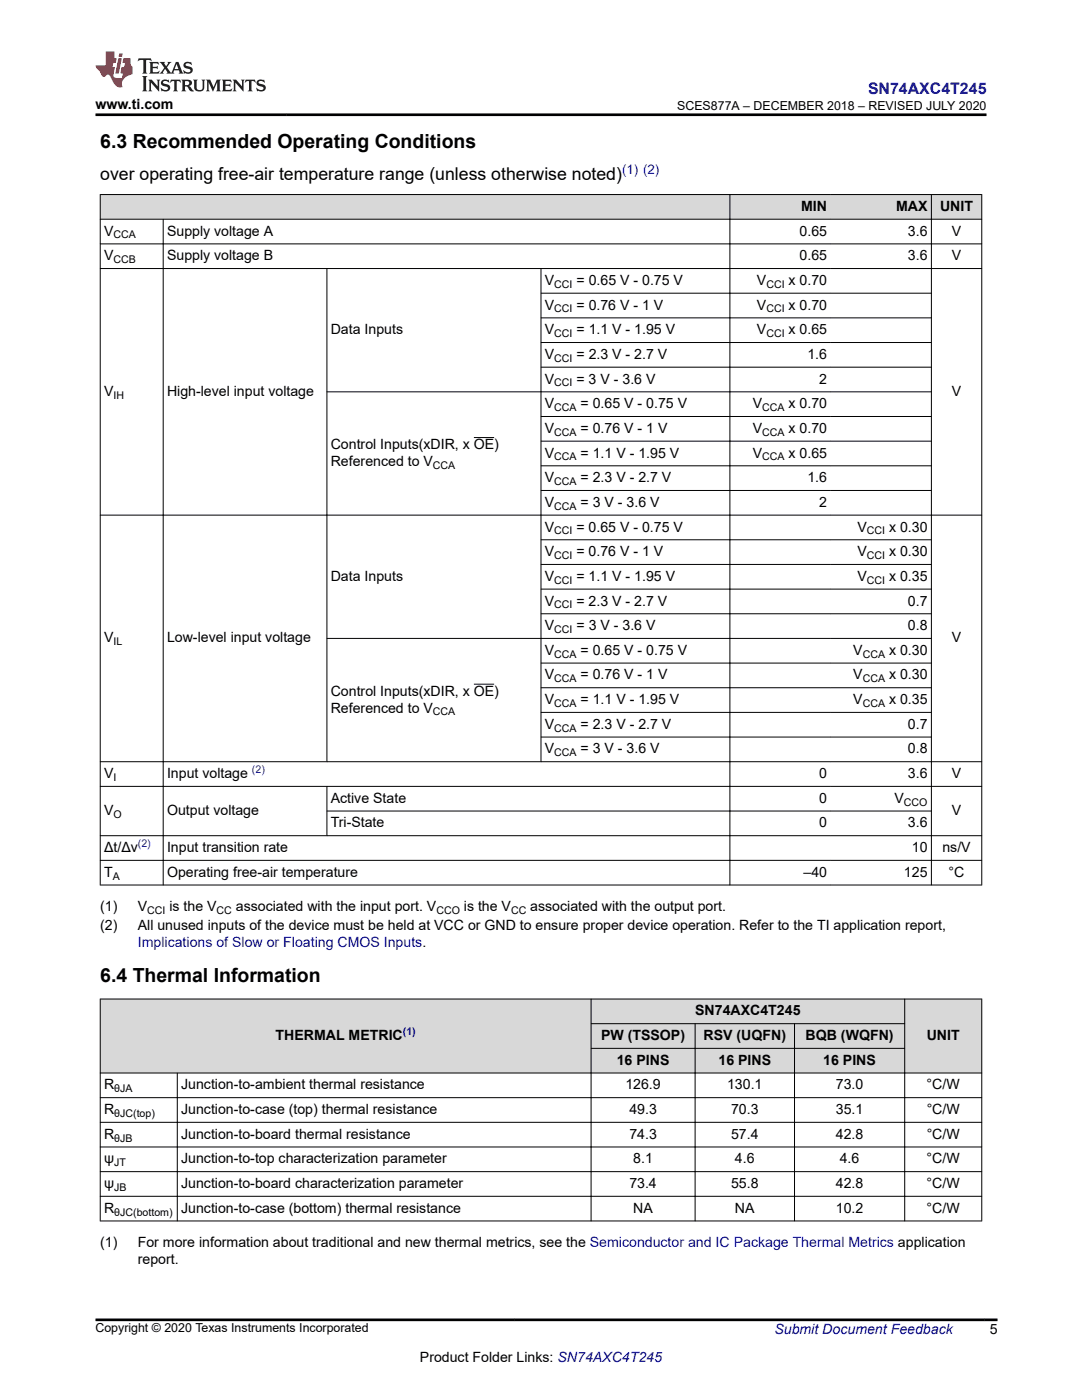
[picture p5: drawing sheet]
<svg xmlns="http://www.w3.org/2000/svg" width="216mm" height="279mm" viewBox="0 0 216 279" stroke-linecap="round" stroke-linejoin="round" font-family="sans-serif">
<defs><g id="words">
<g font-size="3.9">
<text x="20" y="29.5">6.3 Recommended Operating Conditions</text>
<text x="20" y="196.1">6.4 Thermal Information</text>
</g>
<text font-size="3.5" x="20" y="36">over operating free-air temperature range (unless otherwise noted)</text>
<text font-size="3.2" fill="#00f" x="173.2" y="18.7">SN74AXC4T245</text>
<g font-size="2.8">
<text x="19.1" y="21.8">www.ti.com</text>
<text x="20.8" y="47">V</text>
<text x="33.3" y="47">Supply voltage A</text>
<text x="159.5" y="47">0.65</text>
<text x="159.9" y="42.1">MIN</text>
<text x="178.8" y="42.1">MAX</text>
<text x="181.2" y="47">3.6</text>
<text x="187.6" y="42.1">UNIT</text>
<text x="189.9" y="47">V</text>
<text x="20.8" y="51.9">V</text>
<text x="33.3" y="51.9">Supply voltage B</text>
<text x="159.5" y="51.9">0.65</text>
<text x="181.2" y="51.9">3.6</text>
<text x="189.9" y="51.9">V</text>
<text x="108.7" y="56.9">V</text>
<text x="115" y="56.9">= 0.65 V - 0.75 V</text>
<text x="151" y="56.9">V</text>
<text x="157.4" y="56.9">x 0.70</text>
<text x="108.7" y="61.8">V</text>
<text x="115" y="61.8">= 0.76 V - 1 V</text>
<text x="151" y="61.8">V</text>
<text x="157.4" y="61.8">x 0.70</text>
<text x="66" y="66.7">Data Inputs</text>
<text x="108.7" y="66.7">V</text>
<text x="108.7" y="71.6">V</text>
<text x="115" y="66.7">= 1.1 V - 1.95 V</text>
<text x="115" y="71.6">= 2.3 V - 2.7 V</text>
<text x="151" y="66.7">V</text>
<text x="157.4" y="66.7">x 0.65</text>
<text x="161.1" y="71.6">1.6</text>
<text x="108.7" y="76.6">V</text>
<text x="115" y="76.6">= 3 V - 3.6 V</text>
<text x="163.5" y="76.6">2</text>
<text x="20.8" y="79">V</text>
<text x="33.3" y="79">High-level input voltage</text>
<text x="108.7" y="81.5">V</text>
<text x="115.9" y="81.5">= 0.65 V - 0.75 V</text>
<text x="150.2" y="81.5">V</text>
<text x="157.4" y="81.5">x 0.70</text>
<text x="189.9" y="79">V</text>
<text x="66" y="89.6">Control Inputs(xDIR, x OE)</text>
<text x="108.7" y="86.4">V</text>
<text x="115.9" y="86.4">= 0.76 V - 1 V</text>
<text x="150.2" y="86.4">V</text>
<text x="157.4" y="86.4">x 0.70</text>
<text x="66" y="93">Referenced to V</text>
<text x="108.7" y="91.3">V</text>
<text x="115.9" y="91.3">= 1.1 V - 1.95 V</text>
<text x="150.2" y="91.3">V</text>
<text x="157.4" y="91.3">x 0.65</text>
<text x="108.7" y="96.2">V</text>
<text x="108.7" y="101.2">V</text>
<text x="115.9" y="101.2">= 3 V - 3.6 V</text>
<text x="115.9" y="96.2">= 2.3 V - 2.7 V</text>
<text x="161.1" y="96.2">1.6</text>
<text x="163.5" y="101.2">2</text>
<text x="108.7" y="106.1">V</text>
<text x="115" y="106.1">= 0.65 V - 0.75 V</text>
<text x="171.1" y="106.1">V</text>
<text x="177.4" y="106.1">x 0.30</text>
<text x="108.7" y="111">V</text>
<text x="115" y="111">= 0.76 V - 1 V</text>
<text x="171.1" y="111">V</text>
<text x="177.4" y="111">x 0.30</text>
<text x="66" y="115.9">Data Inputs</text>
<text x="108.7" y="115.9">V</text>
<text x="115" y="115.9">= 1.1 V - 1.95 V</text>
<text x="171.1" y="115.9">V</text>
<text x="177.4" y="115.9">x 0.35</text>
<text x="108.7" y="120.8">V</text>
<text x="108.7" y="125.8">V</text>
<text x="115" y="120.8">= 2.3 V - 2.7 V</text>
<text x="115" y="125.8">= 3 V - 3.6 V</text>
<text x="181.2" y="125.8">0.8</text>
<text x="181.2" y="120.8">0.7</text>
<text x="20.8" y="128.2">V</text>
<text x="33.3" y="128.2">Low-level input voltage</text>
<text x="108.7" y="130.7">V</text>
<text x="115.9" y="130.7">= 0.65 V - 0.75 V</text>
<text x="170.3" y="130.7">V</text>
<text x="177.4" y="130.7">x 0.30</text>
<text x="189.9" y="128.2">V</text>
<text x="108.7" y="135.6">V</text>
<text x="115.9" y="135.6">= 0.76 V - 1 V</text>
<text x="170.3" y="135.6">V</text>
<text x="177.4" y="135.6">x 0.30</text>
<text x="66" y="138.8">Control Inputs(xDIR, x OE)</text>
<text x="66" y="142.2">Referenced to V</text>
<text x="108.7" y="140.5">V</text>
<text x="115.9" y="140.5">= 1.1 V - 1.95 V</text>
<text x="170.3" y="140.5">V</text>
<text x="177.4" y="140.5">x 0.35</text>
<text x="108.7" y="145.4">V</text>
<text x="115.9" y="145.4">= 2.3 V - 2.7 V</text>
<text x="181.2" y="145.4">0.7</text>
<text x="20.8" y="155.3">V</text>
<text x="33.3" y="155.3">Input voltage</text>
<text x="108.7" y="150.4">V</text>
<text x="115.9" y="150.4">= 3 V - 3.6 V</text>
<text x="163.5" y="155.3">0</text>
<text x="181.2" y="150.4">0.8</text>
<text x="181.2" y="155.3">3.6</text>
<text x="189.9" y="155.3">V</text>
<text x="66" y="160.2">Active State</text>
<text x="163.5" y="160.2">0</text>
<text x="178.5" y="160.2">V</text>
<text x="20.8" y="162.7">V</text>
<text x="33.3" y="162.7">Output voltage</text>
<text x="66" y="165.1">Tri-State</text>
<text x="163.5" y="165.1">0</text>
<text x="181.2" y="165.1">3.6</text>
<text x="189.9" y="162.7">V</text>
<text x="20.8" y="170.1">Δt/Δv</text>
<text x="33.3" y="170.1">Input transition rate</text>
<text x="181.9" y="170.1">10</text>
<text x="188" y="170.1">ns/V</text>
<text x="20.8" y="175">T</text>
<text x="33.3" y="175">Operating free-air temperature</text>
<text x="160.3" y="175">–40</text>
<text x="180.4" y="175">125</text>
<text x="189.3" y="175">°C</text>
<text x="20" y="185.7">(2)</text>
<text x="20" y="181.8">(1)</text>
<text x="27.5" y="181.8">V</text>
<text x="27.5" y="185.7">All unused inputs of the device must be held at VCC or GND to ensure proper device operation. Refer to the TI application report,</text>
<text x="33.8" y="181.8">is the V</text>
<text x="47.1" y="181.8">associated with the input port. V</text>
<text x="92.6" y="181.8">is the V</text>
<text x="105.8" y="181.8">associated with the output port.</text>
<text x="138.7" y="202.7">SN74AXC4T245</text>
<text x="55" y="207.6">THERMAL METRIC</text>
<text x="119.9" y="207.6">PW (TSSOP)</text>
<text x="140.4" y="207.6">RSV (UQFN)</text>
<text x="160.8" y="207.6">BQB (WQFN)</text>
<text x="184.9" y="207.6">UNIT</text>
<text x="123.1" y="212.5">16 PINS</text>
<text x="143.4" y="212.5">16 PINS</text>
<text x="164.3" y="212.5">16 PINS</text>
<text x="20.8" y="217.4">R</text>
<text x="36.1" y="217.4">Junction-to-ambient thermal resistance</text>
<text x="124.8" y="217.4">126.9</text>
<text x="145.1" y="217.4">130.1</text>
<text x="166.8" y="217.4">73.0</text>
<text x="184.9" y="217.4">°C/W</text>
<text x="20.8" y="227.3">R</text>
<text x="20.8" y="222.3">R</text>
<text x="36.1" y="227.3">Junction-to-board thermal resistance</text>
<text x="36.1" y="222.3">Junction-to-case (top) thermal resistance</text>
<text x="125.6" y="227.3">74.3</text>
<text x="125.6" y="222.3">49.3</text>
<text x="145.9" y="222.3">70.3</text>
<text x="145.9" y="227.3">57.4</text>
<text x="166.8" y="222.3">35.1</text>
<text x="166.8" y="227.3">42.8</text>
<text x="184.9" y="222.3">°C/W</text>
<text x="184.9" y="227.3">°C/W</text>
<text x="20.8" y="232.2">ψ</text>
<text x="36.1" y="232.2">Junction-to-top characterization parameter</text>
<text x="126.4" y="232.2">8.1</text>
<text x="146.7" y="232.2">4.6</text>
<text x="167.6" y="232.2">4.6</text>
<text x="184.9" y="232.2">°C/W</text>
<text x="20.8" y="237.1">ψ</text>
<text x="36.1" y="237.1">Junction-to-board characterization parameter</text>
<text x="125.6" y="237.1">73.4</text>
<text x="145.9" y="237.1">55.8</text>
<text x="166.8" y="237.1">42.8</text>
<text x="184.9" y="237.1">°C/W</text>
<text x="20.8" y="242">R</text>
<text x="36.1" y="242">Junction-to-case (bottom) thermal resistance</text>
<text x="126.4" y="242">NA</text>
<text x="146.7" y="242">NA</text>
<text x="166.8" y="242">10.2</text>
<text x="184.9" y="242">°C/W</text>
<text x="20" y="248.8">(1)</text>
<text x="27.5" y="248.8">For more information about traditional and new thermal metrics, see the Semiconductor and IC Package Thermal Metrics application</text>
<text x="27.5" y="252.2">report.</text>
<text x="197.5" y="266.1">5</text>
<text x="83.8" y="271.7">Product Folder Links: SN74AXC4T245</text>
</g>
<g font-size="2.8" fill="#00f">
<text x="27.5" y="189.1">Implications of Slow or Floating CMOS Inputs.</text>
<text x="154.5" y="266.2">Submit Document Feedback</text>
</g>
<text font-size="2.6" fill="#00f" x="124.1" y="34.8">(1) (2)</text>
<g font-size="2.5">
<text x="135.1" y="21.9">SCES877A – DECEMBER 2018 – REVISED JULY 2020</text>
<text x="19.1" y="265.9">Copyright © 2020 Texas Instruments Incorporated</text>
</g>
<g font-size="2.1">
<text x="22.6" y="47.6">CCA</text>
<text x="22.7" y="52.5">CCB</text>
<text x="110.6" y="57.4">CCI</text>
<text x="152.9" y="57.4">CCI</text>
<text x="110.6" y="62.4">CCI</text>
<text x="152.9" y="62.4">CCI</text>
<text x="110.6" y="67.3">CCI</text>
<text x="152.9" y="67.3">CCI</text>
<text x="110.6" y="77.1">CCI</text>
<text x="110.6" y="72.2">CCI</text>
<text x="22.7" y="79.6">IH</text>
<text x="110.6" y="82">CCA</text>
<text x="152.1" y="82">CCA</text>
<text x="110.6" y="87">CCA</text>
<text x="152.1" y="87">CCA</text>
<text x="86.4" y="93.6">CCA</text>
<text x="110.6" y="91.9">CCA</text>
<text x="152.1" y="91.9">CCA</text>
<text x="110.6" y="101.7">CCA</text>
<text x="110.6" y="96.8">CCA</text>
<text x="110.6" y="106.6">CCI</text>
<text x="173" y="106.6">CCI</text>
<text x="110.6" y="111.6">CCI</text>
<text x="173" y="111.6">CCI</text>
<text x="110.6" y="116.5">CCI</text>
<text x="173" y="116.5">CCI</text>
<text x="110.6" y="121.4">CCI</text>
<text x="22.6" y="128.8">IL</text>
<text x="110.6" y="131.2">CCA</text>
<text x="110.6" y="126.3">CCI</text>
<text x="172.1" y="131.2">CCA</text>
<text x="110.6" y="136.2">CCA</text>
<text x="172.1" y="136.2">CCA</text>
<text x="86.4" y="142.8">CCA</text>
<text x="110.6" y="141.1">CCA</text>
<text x="172.1" y="141.1">CCA</text>
<text x="110.6" y="146">CCA</text>
<text x="22.6" y="155.9">I</text>
<text x="110.6" y="150.9">CCA</text>
<text x="180.4" y="160.8">CCO</text>
<text x="22.6" y="163.2">O</text>
<text x="22.5" y="175.5">A</text>
<text x="29.4" y="182.3">CCI</text>
<text x="43.2" y="182.3">CC</text>
<text x="87.1" y="182.3">CCO</text>
<text x="102" y="182.3">CC</text>
<text x="22.8" y="218">θJA</text>
<text x="22.8" y="222.9">θJC(top)</text>
<text x="22.8" y="227.8">θJB</text>
<text x="22.8" y="232.7">JT</text>
<text x="22.8" y="237.7">JB</text>
<text x="22.8" y="242.6">θJC(bottom)</text>
</g>
<g font-size="2.1" fill="#00f">
<text x="50.3" y="154.4">(2)</text>
<text x="27.5" y="169.1">(2)</text>
<text x="80.4" y="206.6">(1)</text>
</g>
</g></defs>
<g fill="#d8d8d8">
<path d="M20 38.8h175.9v5h-175.9z" fill-rule="evenodd"/>
<path d="M20.1 38.9h125.5v4.8h-125.5z" fill-rule="evenodd"/>
<path d="M145.7 38.9h20v4.8h-20z" fill-rule="evenodd"/>
<path d="M165.7 38.9h20.1v4.8h-20.1z" fill-rule="evenodd"/>
<path d="M185.9 38.9h9.9v4.8h-9.9z" fill-rule="evenodd"/>
</g>
<g fill="none" stroke="#000" stroke-width=".2">
<path d="M19.9 38.8h176.1M20 38.8v137.9M145.6 38.8v137.9M185.8 38.8v137.9M195.9 38.8v137.9M19.9 43.8h176.1M19.9 48.7h176.1M19.9 53.6h176.1M32.6 43.7v133M65.2 53.5v98.6M107.9 58.5h78M107.9 53.5v98.6"/>
<path d="M107.9 63.4h78M107.9 68.4h78M107.9 73.3h78M185.9 78.2h-120.7M94.5 87.3h4.1M107.9 83.1h78M107.9 88h78M107.9 93h78M107.9 97.9h78M19.9 102.8h176.1M107.9 107.7h78M107.9 112.6h78"/>
<path d="M107.9 117.6h78M65.2 127.4h120.7M94.5 136.5h4.1M107.9 122.5h78M107.9 132.3h78M107.9 137.3h78M19.9 152h176.1M19.9 156.9h176.1M65.2 156.9v9.9M107.9 142.2h78M107.9 147.1h78M19.9 166.8h176.1"/>
<path d="M19.9 171.7h176.1M19.9 176.6h176.1M65.2 161.9h120.7"/>
</g>
<g fill="#d8d8d8">
<path d="M20 199.4h175.9v4.9h-175.9z" fill-rule="evenodd"/>
<path d="M20 204.3h175.9v4.9h-175.9z" fill-rule="evenodd"/>
<path d="M20 209.2h175.9v4.9h-175.9z" fill-rule="evenodd"/>
<path d="M20.1 199.4h97.8v14.7h-97.8z" fill-rule="evenodd"/>
<path d="M118 199.4h62.5v4.8h-62.5z" fill-rule="evenodd"/>
<path d="M180.6 199.4h15.2v14.7h-15.2z" fill-rule="evenodd"/>
<path d="M118 204.4h20.6v4.8h-20.6z" fill-rule="evenodd"/>
<path d="M138.8 204.4h19.7v4.8h-19.7z" fill-rule="evenodd"/>
<path d="M158.6 204.4h21.9v4.8h-21.9z" fill-rule="evenodd"/>
<path d="M118 209.3h20.6v4.8h-20.6z" fill-rule="evenodd"/>
<path d="M138.8 209.3h19.7v4.8h-19.7z" fill-rule="evenodd"/>
<path d="M158.6 209.3h21.9v4.8h-21.9z" fill-rule="evenodd"/>
</g>
<g fill="none" stroke="#000" stroke-width=".2">
<path d="M19.9 199.4h176.1M20 199.3v44.4M117.9 199.3v44.4M180.5 199.3v44.4M195.9 199.3v44.4M19.9 214.1h176.1M19.9 219.1h176.1M35.4 214.1v29.6M117.9 204.3h62.7M117.9 209.2h62.7M138.7 204.2v39.5M158.5 204.2v39.5"/>
<path d="M19.9 224h176.1M19.9 228.9h176.1M19.9 233.8h176.1M19.9 238.7h176.1M19.9 243.7h176.1"/>
</g>
<path d="M27.7 11.6l-.2 .6 .5-.2h.6v.1v2.2l-.2 .4h1l-.2-.4v-2.2v-.1h.5l.5 .2-.1-.6zM29.8 12.4l.2 .3v1.6l-.2 .4h1.9l.1-.6a1.08 1.08 0 0 1-1.3 .2v-.7h.6l.4 .2v-.7l-.4 .2h-.6v-.5l.2-.2a1 1 0 0 1 1 .3l-.1-.5zM31.8 12.4l1 1.1-1 1.2h.9l-.2-.2 .4-.8 .5 .8-.2 .2h1.6l-.2-.2 .1-.5h1l.1 .5-.1 .2h.9l-.2-.4-.8-1.9h-.5l-1 2.1-.8-1.1 .9-1h-.8l.2 .2-.5 .6-.3-.6 .1-.2zM35.2 12.8l.4 1h-.8zM36.8 12.5a.65 .65 0 0 0-.2 .7 .65 .65 0 0 0 .6 .5l.7 .1 .1 .3a.79 .79 0 0 1-.7 .4 .79 .79 0 0 1-.7-.5l.1 .7 .2-.1a.93 .93 0 0 0 1.1 0 .93 .93 0 0 0 .4-.9 1.46 1.46 0 0 0-1.2-.6l-.1-.3a1.09 1.09 0 0 1 1.2 .2l-.2-.6-.1 .1-.6-.2zM28.4 15.2l.2 .4v2.2l-.2 .4h1l-.2-.4v-2.2l.2-.4zM29.6 15.9l.2 .4v1.5l-.2 .4h.8l-.3-.4v-1.3l1.7 1.8v-2l.2-.4h-.8l.2 .2 .1 1.1-1.2-1.3zM32.3 16a.65 .65 0 0 0-.2 .8 .65 .65 0 0 0 .7 .4l.6 .2 .1 .2a.79 .79 0 0 1-.7 .4 .79 .79 0 0 1-.7-.5l.1 .7 .2-.1a.93 .93 0 0 0 1.1 .1 .93 .93 0 0 0 .4-1 1.46 1.46 0 0 0-1.2-.5l-.1-.4a1.09 1.09 0 0 1 1.2 .2l-.2-.6-.1 .1-.6-.1zM34.1 15.9l-.1 .6a.63 .63 0 0 1 .7-.3l.1 1.6-.3 .4h1l-.2-.4v-1.6a.66 .66 0 0 1 .8 .3l-.1-.6zM36.2 15.9l.2 .4v1.5l-.2 .4h.9l-.2-.2v-.7h.5l.1 .2a.79 .79 0 0 0 1.2 .6l-1-.9a.61 .61 0 0 0 .6-.6 .61 .61 0 0 0-.5-.7zM36.9 16.2h.2a.47 .47 0 0 1 .5 .1 .47 .47 0 0 1 .1 .5l-.2 .1-.6 .1zM38.5 15.9l.2 .2a2.27 2.27 0 0 0 .4 2 1.04 1.04 0 0 0 1.7-.7v-1.3l.2-.2h-.8l.2 .4v1.1a.6 .6 0 0 1-.6 .6 .6 .6 0 0 1-.6-.6v-1.1l.3-.4zM41.1 15.9l.2 .4v1.5l-.2 .4h.7l-.2-.4v-1.4l.9 1.9 .8-1.9v1.4l-.2 .4h1l-.3-.4v-1.5l.3-.4h-.8l-.7 1.5-.7-1.5zM44.3 15.9l.2 .4v1.5l-.2 .4h1.9l.1-.6a1.09 1.09 0 0 1-1.3 .2v-.7h.6l.4 .2v-.6l-.4 .2h-.6v-.6l.2-.1a1.01 1.01 0 0 1 1 .3l-.1-.6zM46.4 15.9l.3 .4v1.5l-.3 .4h.8l-.2-.4v-1.3l1.6 1.8v-2l.2-.4h-.7l.2 .2v1.1l-1.2-1.3zM49 15.9l-.1 .6a.63 .63 0 0 1 .8-.3v1.6l-.3 .4h1l-.2-.4v-1.6a.66 .66 0 0 1 .8 .3l-.1-.6zM51.4 16a.65 .65 0 0 0-.2 .8 .65 .65 0 0 0 .6 .4l.6 .2 .2 .2a.79 .79 0 0 1-.8 .4 .79 .79 0 0 1-.6-.5l.1 .7 .2-.1a.93 .93 0 0 0 1 .1 .93 .93 0 0 0 .5-1 1.46 1.46 0 0 0-1.3-.5l-.1-.4a1.09 1.09 0 0 1 1.3 .2l-.2-.6-.2 .1-.5-.1z" fill="#231f20"/>
<path d="M21.1 10.3v2.7h-2v.4l.9 1a.95 .95 0 0 0 .9 .9 .59 .59 0 0 1 .6-.4 .59 .59 0 0 1 .5 .3l.4 .8a1.59 1.59 0 0 0 2.1 1.4 1.61 1.61 0 0 1 1-2.3l1-.3-.1-1.5a1.59 1.59 0 0 1-.4-1.7h-1.4l-.2 .9h.5l-.1 .9h-.5l-.2 .9v.3l.4 .1-.2 .9h-.6a.73 .73 0 0 1-1.1-.7l.3-1.5h-.5l.2-.9h.5l.2-.9h-.5v-1.3zM23.6 11.6l-.6 3.1h.7l.6-3.1zM23.8 10.7l-.1 .6h.7l.1-.6z" fill="#ed1c24"/>
<path d="M19.1 22.9h177.8M19 263.4h180" fill="none" stroke="#000" stroke-width=".53"/>
<use href="#words"/>
</svg>
